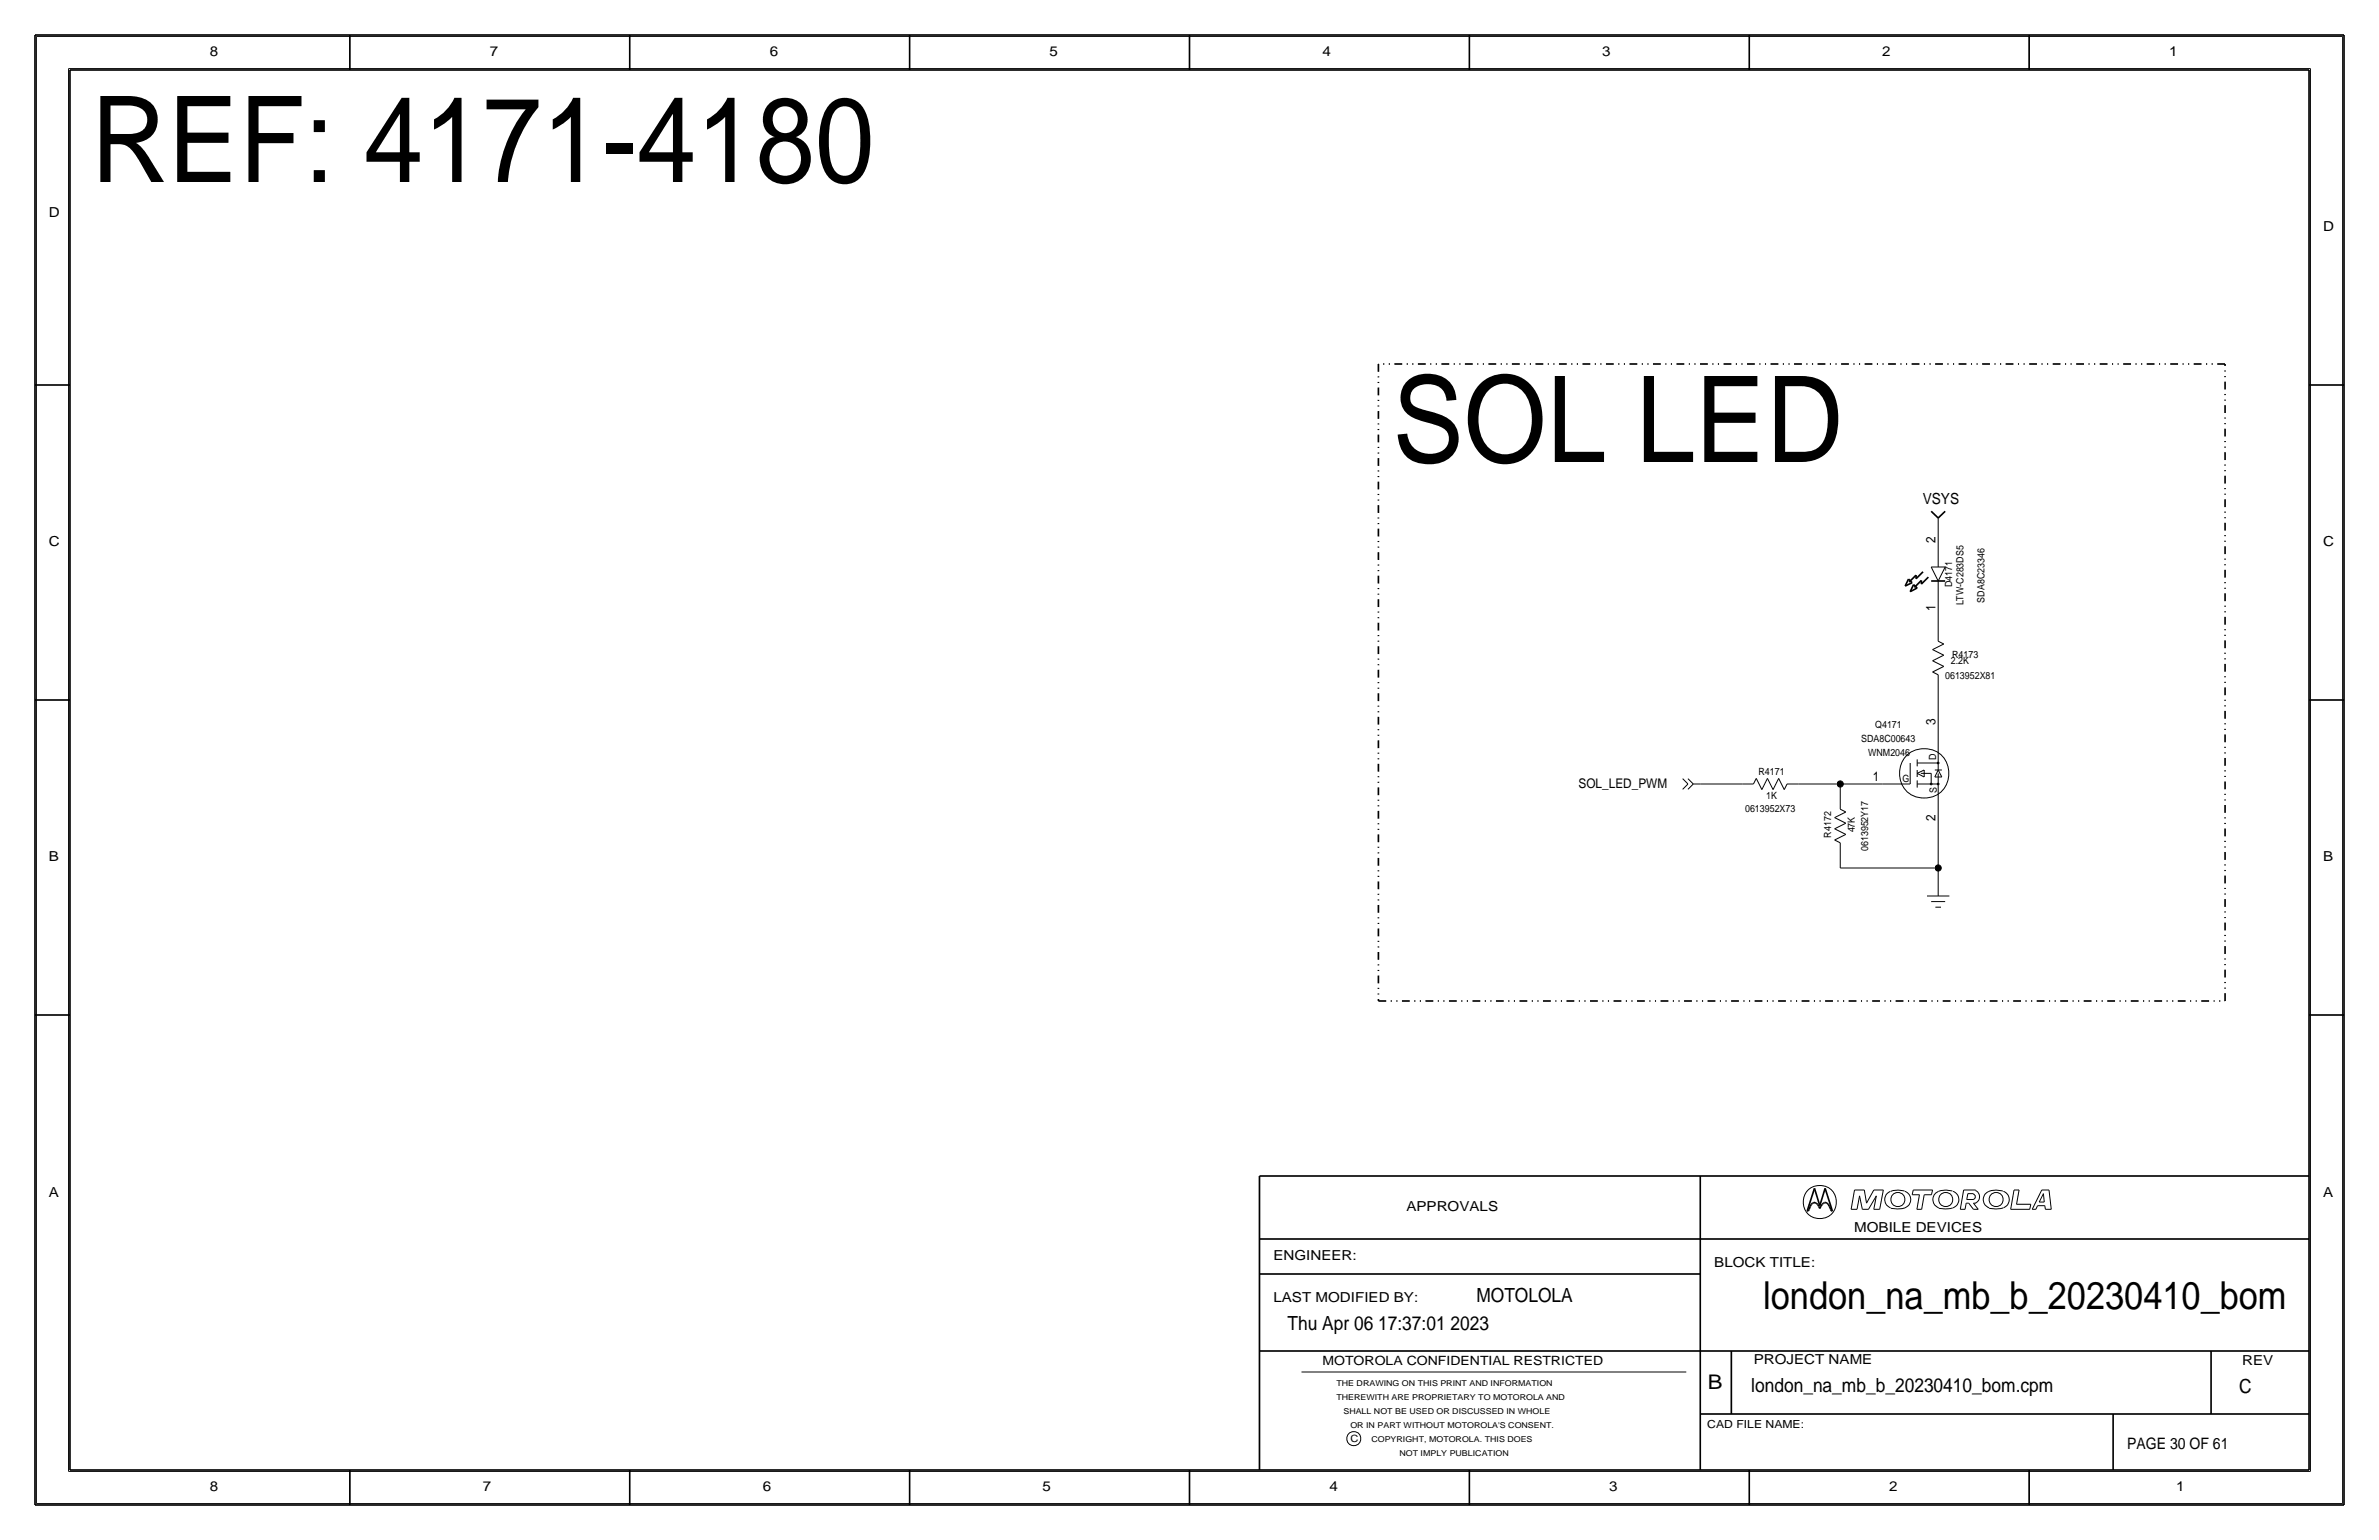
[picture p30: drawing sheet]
<svg xmlns="http://www.w3.org/2000/svg" width="432mm" height="279mm" viewBox="0 0 432 279" stroke-linecap="round" stroke-linejoin="round" font-family="sans-serif">
<defs><g id="words">
<g font-size="21.7">
<text x="16.5" y="33">REF: 4171-4180</text>
<text x="252.7" y="83.8">SOL LED</text>
</g>
<text font-size="7" x="320" y="237.5">london_na_mb_b_20230410_bom</text>
<text font-size="3.7" x="310" y="252.1">B</text>
<g font-size="3.5">
<text x="268" y="236.2">MOTOLOLA</text>
<text x="233.7" y="241.3">Thu Apr 06 17:37:01 2023</text>
<text x="317.9" y="252.6">london_na_mb_b_20230410_bom.cpm</text>
<text x="406.4" y="252.7">C</text>
</g>
<text font-size="2.9" x="386.1" y="262.9">PAGE 30 OF 61</text>
<text font-size="2.8" x="349" y="91.4">VSYS</text>
<g font-size="2.5">
<text x="38.1" y="10.2">8</text>
<text x="88.9" y="10.2">7</text>
<text x="139.7" y="10.2">6</text>
<text x="190.5" y="10.2">5</text>
<text x="240" y="10.2">4</text>
<text x="290.8" y="10.2">3</text>
<text x="341.6" y="10.2">2</text>
<text x="393.7" y="10.2">1</text>
<text x="8.9" y="39.4">D</text>
<text x="421.6" y="41.9">D</text>
<text x="8.9" y="99.1">C</text>
<text x="421.6" y="99.1">C</text>
<text x="8.9" y="156.2">B</text>
<text x="421.6" y="156.2">B</text>
<text x="8.9" y="217.2">A</text>
<text x="255.3" y="219.7">APPROVALS</text>
<text x="421.6" y="217.2">A</text>
<text x="336.5" y="223.5">MOBILE DEVICES</text>
<text x="231.1" y="228.6">ENGINEER:</text>
<text x="311.1" y="229.9">BLOCK TITLE:</text>
<text x="231.1" y="236.2">LAST MODIFIED BY:</text>
<text x="318.3" y="247.5">PROJECT NAME</text>
<text x="407" y="247.6">REV</text>
<text x="38.1" y="270.5">8</text>
<text x="87.6" y="270.5">7</text>
<text x="138.4" y="270.5">6</text>
<text x="189.2" y="270.5">5</text>
<text x="241.3" y="270.5">4</text>
<text x="292.1" y="270.5">3</text>
<text x="342.9" y="270.5">2</text>
<text x="395" y="270.5">1</text>
</g>
<g font-size="2.4">
<text x="351.3" y="98.6" transform="rotate(-90 351.3 98.6)">2</text>
<text x="351.3" y="110.9" transform="rotate(-90 351.3 110.9)">1</text>
<text x="351.3" y="131.6" transform="rotate(-90 351.3 131.6)">3</text>
<text x="286.5" y="143">SOL_LED_PWM</text>
<text x="339.9" y="141.7">1</text>
<text x="351.3" y="149" transform="rotate(-90 351.3 149)">2</text>
</g>
<text font-size="2.3" x="240" y="247.6">MOTOROLA CONFIDENTIAL RESTRICTED</text>
<text font-size="2" x="309.9" y="259.1">CAD FILE NAME:</text>
<g font-size="1.8">
<text x="354.3" y="106.5" transform="rotate(-90 354.3 106.5)">D4171</text>
<text x="356.4" y="109.8" transform="rotate(-90 356.4 109.8)">LTW-C283DS5</text>
<text x="360.2" y="109.3" transform="rotate(-90 360.2 109.3)">SDA8C23346</text>
<text x="354.3" y="119.4">R4173</text>
<text x="353.1" y="123.2">0613952X81</text>
<text x="354.1" y="120.5">2.2K</text>
<text x="337.8" y="134.6">SDA8C00643</text>
<text x="339.1" y="137.2">WNM2046</text>
<text x="340.4" y="132.1">Q4171</text>
<text x="351.4" y="138" transform="rotate(-90 351.4 138)">D</text>
<text x="319.2" y="140.6">R4171</text>
<text x="345.3" y="141.9">G</text>
<text x="351.5" y="143.9" transform="rotate(-90 351.5 143.9)">S</text>
<text x="316.7" y="147.3">0613952X73</text>
<text x="320.6" y="144.9">1K</text>
<text x="332.4" y="152" transform="rotate(-90 332.4 152)">R4172</text>
<text x="336.7" y="151" transform="rotate(-90 336.7 151)">47K</text>
<text x="339.1" y="154.4" transform="rotate(-90 339.1 154.4)">0613952Y17</text>
<text x="245.1" y="261.6">C</text>
</g>
<g font-size="1.5">
<text x="242.6" y="251.5">THE DRAWING ON THIS PRINT AND INFORMATION</text>
<text x="242.6" y="254">THEREWITH ARE PROPRIETARY TO MOTOROLA AND</text>
<text x="243.8" y="256.5">SHALL NOT BE USED OR DISCUSSED IN WHOLE</text>
<text x="245.1" y="259.1">OR IN PART WITHOUT MOTOROLA'S CONSENT.</text>
<text x="248.9" y="261.6">COPYRIGHT, MOTOROLA. THIS DOES</text>
<text x="254" y="264.2">NOT IMPLY PUBLICATION</text>
</g>
</g></defs>
<!-- layer: Nets -->
<path d="M351.8 96.5v2.6zM351.8 109.2v5.1zM351.8 124.5v7.6zM308.6 142.2h7.6zM326.4 142.2h7.6zM334 154.9v2.6zM334 157.5h17.8zM334 142.2v2.6zM334 142.2h7.6zM351.8 157.5v2.5zM351.8 147.3v10.2z" fill="none" stroke="#000" stroke-width=".18"/>
<path d="M250.2 66v115.6M403.9 66h-153.7M250.2 181.6h153.7M403.9 181.6v-115.6" fill="none" stroke="#000" stroke-width=".3" stroke-dasharray="1.4 .8 .2 .8 .2 .8" stroke-linecap="butt"/>
<g fill="#000" stroke="#000" stroke-width=".18">
<circle cx="334" cy="142.2" r=".56"/>
<circle cx="351.8" cy="157.5" r=".56"/>
</g>
<!-- layer: Components -->
<g fill="none" stroke="#000" stroke-width=".18">
<path d="M351.8 94v2.5zM351.8 99.1v3.8zM350.5 102.9h2.6zM350.5 102.9l1.3 2.5zM350.8 119.9l2-1zM350.8 117.9l2 1zM350.8 119.9l2 1zM350.8 117.9l2-1.1zM351.8 114.3v2zM351.8 116.3l1 .5zM351.8 105.4v3.8zM353.1 102.9l-1.3 2.5z"/>
<path d="M346.7 138.4v3.8zM348 138.4h3.8zM348 137.8v1.2zM348 139.7v1.3zM349.2 139.7v1.3zM350.8 121.9l2-1zM350.8 121.9l1 .5zM351.2 139.7h1.3zM351.7 138.4l.1-.1 .1 .2-.1 .1zM351.8 132.1v6.3zM351.8 138.4v1.3zM351.8 139.7l-.6 1.3z"/>
<path d="M351.8 139.7l.7 1.3zM351.8 122.4v2.1zM305.4 141.3l1 .9zM306.4 142.2l-1 1zM306.4 141.3l.9 .9zM306.4 143.2l.9-1zM307.3 142.2h1.3zM316.2 142.2h2.1zM318.8 141.2l-.5 1zM318.8 141.2l1 2.1zM320.8 141.2l-1 2.1zM320.8 141.2l1 2.1z"/>
<path d="M322.8 141.2l-1 2.1zM322.8 141.2l1 2.1zM324.4 142.2h2zM324.4 142.2l-.6 1.1zM333 152.4l1 .5zM333 152.4l2-1zM333 150.4l2 1zM333 150.4l2-1zM333 148.3l2 1.1zM333 148.3l2-1zM334 144.8v2zM334 152.9v2z"/>
<path d="M334 146.8l1 .5zM341.6 142.2h5.1zM348 140.3l1.2 .7zM348 140.3l1.2-.6zM348 142.2h3.8zM348 141.6v1.3zM348.6 140.3h1.9zM350.4 142.2l.1-.1 .2 .2-.2 .1zM350.5 140.3v1.9zM351.2 141h1.3zM351.7 142.2l.1-.1 .1 .2-.1 .1zM351.8 140.3v7z"/>
<path d="M349.8 162.6h4zM350.5 163.6h2.6zM351.3 164.6h1zM351.8 160v2.6z"/>
<circle cx="349.2" cy="140.3" r="4.5"/>
</g>
<g fill="none" stroke="#000" stroke-width=".3">
<path d="M350.5 92.8l1.3 1.2zM351.8 94l1.3-1.2zM345.8 106.3l1.3-.6zM346.4 105.1l.7 .6zM346.4 105.1l-.6 1.2zM346.7 107.3l1.3-.6zM347.3 106.1l.7 .6zM347.3 106.1l-.6 1.2zM347.5 106.6l1.2-1.3zM347.8 104.3l-1.3 1.3zM347.8 104.3v.7zM347.8 105l1.2-1.3z"/>
<path d="M348.7 105.3v.7zM350 104.7l-1.3 1.3zM350.5 105.4h2.6z"/>
</g>
<!-- layer: Page Border and Title Block -->
<g fill="none" stroke="#000" stroke-width=".3">
<path d="M6.3 6.4h419.1zM6.3 6.4v266.6zM12.7 12.7h406.4zM12.7 12.7v254zM63.5 6.4v6.3zM114.3 6.4v6.3zM165.1 6.4v6.3zM215.9 6.4v6.3zM266.7 6.4v6.3zM317.5 6.4v6.3zM368.3 6.4v6.3zM419.1 12.7v254z"/>
<path d="M425.4 6.4v266.6zM6.3 69.8h6.4zM419.1 69.8h6.3zM6.3 127h6.4zM419.1 127h6.3zM6.3 184.1h6.4zM419.1 184.1h6.3zM228.6 213.4v53.3zM228.6 213.4h190.5zM308.6 213.4v53.3zM328 219.7h.2zM328.4 219.4l-.2 .3z"/>
<path d="M328.6 218.8l-.2 .6zM328.8 218.5l-.2 .3zM329 218.3l.2-.1zM329 218.3l-.2 .2zM329.2 218.2h.2zM329.3 215.6l1 3.1zM329.3 215.6l-1.3 4.1zM329.4 218.2l.2 .1zM329.6 218.3l.3 .2zM329.9 218.5l.2 .3zM330.1 218.8l.2 .5zM330.5 218.8l-.2 .5z"/>
<path d="M330.8 218.5l-.3 .3zM331 218.3l-.2 .2zM331 218.3l.2-.1zM331.2 218.2h.2zM331.3 215.6l1.3 4.1zM331.3 215.6l-1 3.1zM331.4 218.2l.2 .1zM331.6 218.3l.2 .2zM331.8 218.5l.2 .3zM332 218.8l.3 .6zM332.3 219.4l.1 .3zM332.4 219.7h.2z"/>
<path d="M228.6 224.8h190.5zM228.6 231.1h80zM228.6 245.1h190.5zM308.6 256.5h110.5zM314.2 245.1v11.4zM383.5 256.5v10.2zM401.3 245.1v11.4zM6.3 273h419.1zM12.7 266.7h406.4zM63.5 266.7v6.3zM114.3 266.7v6.3zM165.1 266.7v6.3z"/>
<path d="M215.9 266.7v6.3zM266.7 266.7v6.3zM317.5 266.7v6.3zM368.3 266.7v6.3z"/>
</g>
<g fill="none" stroke="#000" stroke-width=".18">
<path d="M6.6 6.6h418.6zM6.6 6.6v266.2zM12.4 12.4h407zM12.4 12.4v254.6zM419.4 12.4v254.6zM425.2 6.6v266.2zM336 219.4h1.1zM336.6 215.9h1.8zM336.6 215.9l-.6 3.5zM337.5 217l-.4 2.4zM337.5 217l.5 2.4zM338 219.4h1.1z"/>
<path d="M338.4 215.9l.4 2.4zM340.1 215.9l-1.3 2.4zM340.1 215.9h1.7zM340.1 219.4h1.1zM340.6 217l-.5 2.4zM340.6 217l-1.5 2.4zM341.8 215.9l-.6 3.5zM343.1 216.2a1.6 1.6 0 0 0-1 1.5 1.6 1.6 0 0 0 1.1 1.5M345.7 216.1h-.2a4 4 0 0 0-2.3 .1M345.7 216.2a1.59 1.59 0 0 1 1.1 1.5 1.59 1.59 0 0 1-1.1 1.5 5.1 5.1 0 0 1-2.5 0M347.1 216.8h1.3zM347.3 215.9l-.2 .9z"/>
<path d="M347.3 215.9h3.5zM347.9 219.4h.9zM348.4 216.8l-.5 2.6zM349.2 216.8l-.4 2.6zM349.2 216.8h1.4zM350.8 215.9l-.2 .9zM354.4 216.1a3.1 3.1 0 0 0-3.3 .7 1.62 1.62 0 0 0 .8 2.4M354.4 219.2a5.1 5.1 0 0 1-2.5 0M354.5 216.2a1.59 1.59 0 0 1 1 1.5 1.59 1.59 0 0 1-1 1.5M355.8 219.4h.9zM356.4 215.9l-.6 3.5zM356.4 215.9h2.2z"/>
<path d="M356.9 218.3h.4zM356.9 218.3l-.2 1.1zM357 217.6h1.2zM357.2 216.6l-.2 1zM357.2 216.6h1zM357.3 218.3l.9 1.1zM358.1 216.7a.5 .5 0 0 1 .4 .4 .5 .5 0 0 1-.4 .5M358.2 219.4h.9zM358.2 218.3l.9 1.1zM358.2 218.3h.4zM358.5 216a1.24 1.24 0 0 1 .8 1.1 1.24 1.24 0 0 1-.8 1.2M363.5 216.1a3.1 3.1 0 0 0-3.3 .7 1.62 1.62 0 0 0 .8 2.4"/>
<path d="M363.6 219.2a5.1 5.1 0 0 1-2.6 0M363.6 216.2a1.59 1.59 0 0 1 1.1 1.5 1.59 1.59 0 0 1-1.1 1.5M364.9 219.4h3.5zM365.6 215.9l-.7 3.5zM365.6 215.9h.9zM366 218.5h2.6zM366.5 215.9l-.5 2.6zM368.6 218.5l-.2 .9zM368.9 219.4h.6zM369.8 218.7l-.3 .7zM369.8 218.7h1.3zM370.1 218.1h.9z"/>
<path d="M370.6 215.9l-1.7 3.5zM370.6 215.9h1.3zM370.9 216.6l-.8 1.5zM370.9 216.6l.1 1.5zM371.1 218.7l.1 .7zM371.2 219.4h1.1zM371.9 215.9l.4 3.5zM236.2 248.9h69.9zM6.6 272.8h418.6zM12.4 267h407z"/>
<circle cx="330.3" cy="218.1" r="3"/>
<circle cx="344.5" cy="217.6" r="1.28"/>
<circle cx="353.2" cy="217.6" r="1.28"/>
<circle cx="362.3" cy="217.6" r="1.28"/>
<circle cx="245.7" cy="261" r="1.28"/>
</g>
<use href="#words"/>
</svg>
